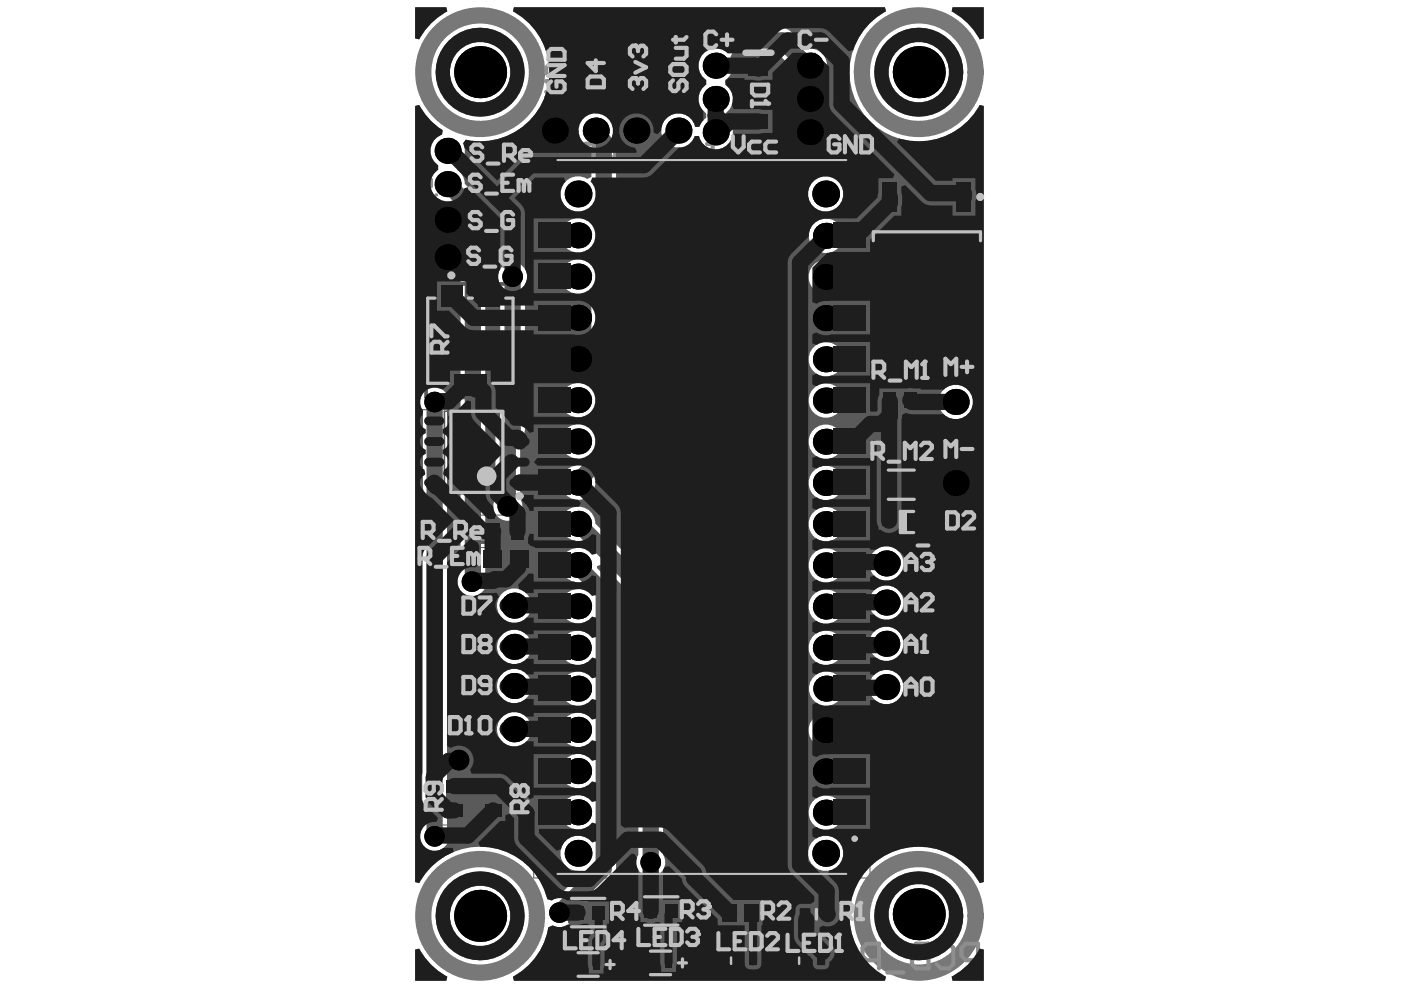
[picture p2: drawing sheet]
<svg xmlns="http://www.w3.org/2000/svg" width="297mm" height="210mm" viewBox="0 0 297 210" stroke-linecap="round" stroke-linejoin="round" font-family="sans-serif">
<g fill="#5a5a5a">
<path d="M153.6 202.9h.2v1.1h.7v.2h-.9z"/>
<path d="M154.7 202.9h.9l-.7 .1v.4h.7v.2h-.7v.4h.8v.2h-1z"/>
<path d="M157.2 203a.45 .45 0 0 1 .8-.1 .45 .45 0 0 1-.3 .8l-.3 .3h.7v.2h-.9v-.3l.4-.3a.27 .27 0 0 0 .3-.4 .27 .27 0 0 0-.5-.1l-.2 .1z"/>
<path d="M170.1 193.3l.4-.3v1.3l-.1-1-.3 .2z"/>
<path d="M168.1 202.9h.1v1.1h.7v.2h-.8z"/>
<path d="M169.1 202.9h1l-.8 .1v.4h.8v.2h-.8v.4h.9v.2h-1.1z"/>
<path d="M171.7 203.1l.6-.2v1.3h-.2v-1.1l-.3 .2z"/>
<path d="M156.1 203v1h.3a.53 .53 0 0 0 .5-.5 .53 .53 0 0 0-.5-.5zM155.9 202.9h.5a.66 .66 0 0 1 .6 .6 .66 .66 0 0 1-.6 .7h-.5z"/>
<path d="M168.9 193.2v.4h.4a.22 .22 0 0 0 .3-.2 .22 .22 0 0 0-.3-.2zM168.7 193h.6a.36 .36 0 0 1 .4 .3 .36 .36 0 0 1-.3 .4l.4 .6h-.2l-.5-.6h-.2v.6h-.2z"/>
<path d="M170.5 203v1h.4a.53 .53 0 0 0 .4-.5 .53 .53 0 0 0-.4-.5zM170.3 202.9h.6a.66 .66 0 0 1 .6 .6 .66 .66 0 0 1-.6 .7h-.6z"/>
</g>
<g fill="none" stroke="#5a5a5a" stroke-width=".69">
<path d="M90.3 60.2h18.8v24.1h-18.8zM90.7 63.2h18.1v18.1h-18.1zM100.8 115h12.9v7.1h-12.9zM104.6 117h5.3v3h-5.3zM186.9 100.7h8.4v4.1h-8.4zM188.2 101.1h5.7v3.3h-5.7zM120.8 191.5h7.8v4h-7.8zM121.9 192.1h5.6v2.8h-5.6zM136.3 191.2h7.8v3.9h-7.8zM137.4 191.8h5.6v2.7h-5.6zM121.9 202.9h5.5v3.2h-5.5zM122.6 203.2h4.2v2.6h-4.2z"/>
<path d="M137.3 202.5h5.5v3.3h-5.5zM137.9 202.9h4.3v2.5h-4.3z"/>
<circle cx="181.2" cy="177.8" r=".34"/>
</g>
<g fill="none" stroke="#5a5a5a" stroke-width=".21">
<path d="M157.4 12.6h6.9v15.1h-6.9zM113.2 33.1h71.3v153.1h-71.3zM184.8 38.3h23.4v35.8h-23.4zM89.6 86.9h23v17.8h-23zM186.4 82.3h8.9v5.2h-8.9zM101.5 109.2h11.3v6.9h-11.3zM186.8 108.1h10v5.2h-10zM92.8 163.6h6.9v11.3h-6.9zM101.1 163.6h6.9v11.3h-6.9zM151.2 189.9h11.4v7.2h-11.4zM169 191.8h8.2v4.1h-8.2zM171.5 193.8h3.2"/>
<path d="M173.1 192.2v3.3M155 202.1h6.2v3.1h-6.2zM157.1 203.7h1.9M158.1 202.7v1.9M169.4 202.1h6.2v3.1h-6.2zM171.6 203.7h1.9M172.5 202.7v1.9"/>
</g>
<g fill="none" stroke="#5a5a5a" stroke-width=".35">
<path d="M158.1 15.5h5.5v9.3h-5.5zM160.8 19.3v1.7M159.9 20.1h1.8M185.2 49.2h22.7v21.3h-22.7zM194.8 56.2h3.4M196.5 54.5v3.4M98 72.2h3.5M99.7 70.5v3.5M94.2 87.2h13.8v17.2h-13.8zM99.4 95.8h3.4M101.1 94.1v3.4M188 83.2h5.7v3.3h-5.7z"/>
<path d="M189.2 84.9h3.3M190.8 83.2v3.3M104.2 111.1h5.9v3.1h-5.9zM105.5 118.5h3.5M105.6 112.7h3.1M107.1 111.1v3.1M107.3 116.8v3.4M188.9 108.4h5.8v4.5h-5.8zM189.4 102.8h3.4M190.1 110.7h3.4M191.1 101v3.5M191.8 109v3.4"/>
<path d="M94.7 169.2h3.1M94.7 166.3h3.1v5.9h-3.1zM96.3 167.7v3.1M103 169.2h3.1M103 166.3h3.1v5.9h-3.1zM104.6 167.7v3.1M123 193.5h3.4M124.7 191.8v3.4M138.5 193.2h3.4M140.2 191.4v3.5M154.1 191.9h5.6v3.2h-5.6zM155.3 193.5h3.2"/>
<path d="M156.9 191.9v3.2M170.2 192.2h5.8v3.3h-5.8zM123 204.5h3.4M124.7 202.8v3.4M138.3 204.2h3.5M140 202.4v3.5M156.2 202.7h3.8v2h-3.8zM170.6 202.7h3.8v2h-3.8z"/>
<circle cx="104.9" cy="101.3" r="1.72"/>
</g>
<path d="M118.2 33.9h61.2v151.4h-61.2z" fill="none" stroke="#5a5a5a" stroke-width=".44"/>
<g fill="#5a5a5a">
<path d="M96.9 71.6h.4l-.1 .6-.7 1.4h1.1v.2h-1.4v-.2l.7-1.2z"/>
<path d="M109.1 118.4h1.8v.2h-1.8z"/>
<path d="M111.1 115.8h1.7v.2h-1.3v.6h1.2v.3h-1.2v.8h1.3v.2h-1.7z"/>
<path d="M113.1 116.4h.3v.1a.57 .57 0 0 1 1 0 .51 .51 0 0 1 .5-.2 .51 .51 0 0 1 .4 .5v1.1h-.2v-1.1a.36 .36 0 0 0-.5-.2 .36 .36 0 0 0-.2 .4v.9h-.3v-1.1a.32 .32 0 0 0-.4-.2 .32 .32 0 0 0-.2 .4l-.1 .9h-.3z"/>
<path d="M187.3 102.8h1.8v.2h-1.8z"/>
<path d="M185 103.4h.3v1.9l.6-1.9h.3l.7 1.9v-1.9h.2v2.2h-.4l-.6-1.9-.7 1.9h-.4z"/>
<path d="M183.2 103.4h1.5l-.1 .4-.6 .5a.73 .73 0 0 0-.4 1.1h.2a.37 .37 0 0 0 .4-.1 .37 .37 0 0 0 .1-.4l.3 .1a.69 .69 0 0 1-1.1 .5 .69 .69 0 0 1 .1-1.2l.7-.6h-1.1z"/>
<path d="M136.7 193.5a.76 .76 0 0 1 .8-.3 .76 .76 0 0 1 .6 .6l-.3 .1a.48 .48 0 0 0-.6-.5 .48 .48 0 0 0-.3 .6 .48 .48 0 0 0 .6 .3l-.1 .2a.39 .39 0 0 0-.5 .3 .39 .39 0 0 0 .4 .4 .39 .39 0 0 0 .4-.4h.3a.63 .63 0 0 1-.8 .7 .63 .63 0 0 1-.4-1l.2-.1h-.2l-.2-.4z"/>
<path d="M138.6 203.6h1.4v2.2h-.3v-2h-1.1z"/>
<path d="M136.7 203.6h1.5v2.2h-1.5v-.3h1.3v-.6h-1.2v-.3h1.2v-.8h-1.3z"/>
<path d="M132.7 203.9a.75 .75 0 0 1 .8-.3 .75 .75 0 0 1 .6 .6h-.2a.45 .45 0 0 0-.6-.4 .45 .45 0 0 0-.3 .5 .45 .45 0 0 0 .6 .3l-.1 .3a.37 .37 0 0 0-.4 .3 .37 .37 0 0 0 .4 .4 .37 .37 0 0 0 .3-.5l.2 .1a.61 .61 0 0 1-.8 .6 .61 .61 0 0 1-.2-1l-.1-.1a.57 .57 0 0 1-.2-.8z"/>
<path d="M123.3 203.9h1.4v2.2h-.4v-1.9h-1z"/>
<path d="M121.3 203.9h1.6v2.2h-1.5v-.3h1.3v-.7h-1.3v-.2h1.3v-.7h-1.4z"/>
<path d="M98.3 73a.37 .37 0 0 0 0 .4 .37 .37 0 0 0 .4 .2h.7v-.7h-1zM97.7 71.6h.4l.7 1h.6v-1h.3v2.2h-1a.62 .62 0 0 1-.8-.5 .62 .62 0 0 1 .6-.7z"/>
<path d="M107.5 115.9v.8h.6a.41 .41 0 0 0 .6-.3 .41 .41 0 0 0-.5-.5zM107.2 115.8h1a.58 .58 0 0 1 .7 .5 .58 .58 0 0 1-.6 .6l.5 .3 .4 .7h-.4l-.7-.9h-.6v.9h-.3z"/>
<path d="M189.6 104.8v.4l.2 .2h.9v-.7h-.9zM189.1 103.4h.4l.4 .8 .3 .2h.5v-1h.4v2.2h-1.1a.62 .62 0 0 1-.8-.5 .62 .62 0 0 1 .7-.7l-.3-.2z"/>
<path d="M138.8 194.6a.37 .37 0 0 0 .1 .6h1v-.7zM138.2 193.3h.4l.3 .6 .5 .3h.5v-.9h.3v2.1h-1.1a.61 .61 0 0 1-.7-.5 .61 .61 0 0 1 .6-.7z"/>
<path d="M123.3 194.8v.2a.26 .26 0 0 0-.1 .3 .26 .26 0 0 0 .3 .1l.8 .1v-.8zM122.8 193.5h.3l.6 1h.6v-1h.4v2.2h-1.1a.58 .58 0 0 1-.7-.5 .58 .58 0 0 1 .6-.6l-.4-.4z"/>
<path d="M121.7 194.3v1l.7-1zM121.4 193.5h.3v.5h1v.3l-1.1 1.4h-.2v-1.4h-.3v-.3h.3z"/>
<path d="M134.8 204.1v.1a.83 .83 0 0 0 .5 1.3h.7v-1.7h-.8zM134.7 203.8l.5-.2h1v2.2h-.9a1.03 1.03 0 0 1-.7-1.7z"/>
<path d="M119.4 204.4v.1a.89 .89 0 0 0 .6 1.3h.6v-1.6h-.9zM119.3 204.2l.4-.3h1.2v2.2h-.9a1.19 1.19 0 0 1-.8-1.7z"/>
<path d="M117.9 204.7v1l.7-1zM117.6 203.9h.3v.5h.9v.3l-.9 1.4h-.3v-1.4h-.3v-.3h.3z"/>
</g>
<g fill="none" stroke="#787878" stroke-width="3.4">
<circle cx="101.8" cy="15.3" r="12"/>
<circle cx="194.8" cy="15.3" r="12"/>
<circle cx="101.8" cy="194.2" r="12"/>
<circle cx="194.8" cy="194.2" r="12"/>
</g>
<g fill="none" stroke="#8c8c8c" stroke-width=".88">
<path d="M102 32.9h-2.3v-.6l.5-.6h1.2l.6 .6v1.2l-.6 .5h-1.2M104.3 32.9l-1.2 1.1M105.4 32.9h-1.7l-.6-.6v-1.1l.6-.6h1.7v3.4M155.7 21.3h2.3l1.1 1.2-1.1 1.1h-2.3M156.8 24.8v.6h2.3M159.1 24.8v1.1M176.4 21.3l.6-.6h2.3l.5 .6v1.7h-3.4zM179.3 27.6l.5 .6v1.1l-.5 .6h-2.3l-.6-.6v-1.1l.6-.6h1.1v1.2M179.8 24.2h-3.4l3.4 2.3h-3.4M198 76.8h-3.5l1.2 1.2-1.2 1.1h3.5M195.1 81.4h2.3M196.2 80.2v2.3"/>
<path d="M196.2 97.4v2.3M198 94h-3.5l1.2 1.2-1.2 1.1h3.5"/>
</g>
<circle cx="155.7" cy="25.4" r=".44" fill="#8c8c8c"/>
<path d="M133.9 13.1l-.5 .6v1.1l.5 .6h.6M142.4 16.1l.6-.6h1.2l.5 .6v1.1l-.5 .6h-1.2l-.6-.6zM142.4 18.9h1.8l.5 .6v1.7h-2.3M144.2 12.1l.5 .5v1.2l-.5 .5h-.6l-.6-.5v-1.2l-.6-.5h-.5l-.6 .5v1.2l.6 .5M141.9 22.9h2.3l.5 .6M142.4 22.4v1.1M159.1 27.6h-2.3v1.8l.6 .5h1.7" fill="none" stroke="#8c8c8c" stroke-width=".88"/>
<circle cx="134.5" cy="15.4" r=".44" fill="#8c8c8c"/>
<path d="M133.9 20l-.5 .5v1.2l.5 .6h.6M134.5 16.5l2.3 1.2-2.3 1.1M135.1 14.8l-.6 .6M135.1 14.2v.6M136.2 13.1l.6 .6v1.1l-.6 .6h-.5l-.6-.6" fill="none" stroke="#8c8c8c" stroke-width=".88"/>
<circle cx="134.5" cy="22.3" r=".44" fill="#8c8c8c"/>
<g fill="none" stroke="#8c8c8c" stroke-width=".88">
<path d="M117.5 14.9v1.2h1.2l.5-.6v-1.2l-.5-.5h-2.3l-.6 .5v1.2l.6 .6M119.2 17.2h-3.4l3.4 2.3h-3.4M124.1 17.6h3.4v1.7l-.6 .5h-2.3l-.5-.5zM136.2 20l.6 .5v1.2l-.6 .6h-.5l-.6-.6M100.8 38.9l-.6-.6-.5 .6v1.7M100.8 38.9l.6-.6h.6v2.3M100.8 38.9v1.7M103.1 37.1h2.3v3.5h-2.3M104.3 38.9h1.1M115.8 20.6h3.4v1.8l-.5 .5h-2.3l-.6-.5zM127.5 22.7h-3.4l1.7-1.7v2.3M135.1 21.7l-.6 .6"/>
<path d="M135.1 21.1v.6M137.9 33.9h1.1M139 31.6h-.5v2.3M140.8 31.6h1.1M141.3 31.1v2.3l-.5 .5M143.1 31.6h1.7l.6 .6-.6 .6h-1.2l-.5 .6 .5 .5h1.8M148.8 32.8h-2.3v-.6l.6-.6h1.1l.6 .6v1.2l-.6 .5h-1.1M149.9 30.5h2.3M151.1 30.5v3.4M99.5 53.5l.5-.5h1.8v3.4h-1.8l-.5-.6zM99.7 46l.5-.6h1.8v3.4h-1.8l-.5-.5zM102.9 53v3.4l2.3-3.4v3.4"/>
<path d="M103.1 45.4v3.4l2.3-3.4v3.4M106.3 53.5l.6-.5h1.2l.5 .5v2.3l-.5 .6h-1.2l-.6-.6v-1.1h1.2M106.5 46l.6-.6h1.2l.5 .6v2.3l-.5 .5h-1.2l-.6-.5v-1.2h1.2"/>
</g>
<circle cx="138.5" cy="30.5" r=".44" fill="#8c8c8c"/>
<path d="M117.8 33.9h1.2M119 31.6h-.6v2.3M120.1 32.2l.6-.6h1.1l.6 .6v1.2l-.6 .5h-1.1l-.6-.5zM125.8 32.8h-1.7l-.6-.6v-1.1l.6-.6h1.7v3.4M130.4 33.9h1.8l.5-.5v-1.2l-.5-.6h-1.8v2.9l.6 .6h.6M133.9 33.9v-1.7l.6-.6h1.7v2.3" fill="none" stroke="#8c8c8c" stroke-width=".88"/>
<circle cx="118.4" cy="30.5" r=".44" fill="#8c8c8c"/>
<path d="M107.5 31.6h1.7l.6 .6-.6 .6h-1.1l-.6 .6 .6 .5h1.7M111.5 31.6h1.1M112.1 31.1v2.3l-.6 .5M113.8 33.9v-1.7l.6-.6h1.7v2.3" fill="none" stroke="#8c8c8c" stroke-width=".88"/>
<path d="M88.7 44.6h2.8v-1.4l-.5-.5h-.9l-.5 .5v1.4M89.6 59.7v.9l.5 .5h.9l.5-.5v-.9l-.5-.5h-.5v1.9M89.6 40.9v.9M89.6 51.4l.5-.4h.9l.5 .4v.9l-.5 .5h-.9l-.5-.5zM89.6 41.3h1.9v.5M89.6 56.5h1.4l.5 .4v1.4h-1.9M89.6 50.1h1.9M91.5 53.7v1.4l-.5 .5-.5-.5v-.9l-.4-.5-.5 .5v1.4M91.5 48.7v.4l-1 1M91.9 62l.5 .4v1l-.5 .4h-.4l-.5-.4v-1l-.5-.4h-.4l-.5 .4v1l.5 .4" fill="none" stroke="#8c8c8c" stroke-width=".69"/>
<circle cx="92.4" cy="41.3" r=".34" fill="#8c8c8c"/>
<path d="M89.6 37.7h1.4l.5 .4v1.4h-1.9M91.5 34.9v1.4l-.5 .5-.5-.5v-.9l-.4-.5-.5 .5v1.4" fill="none" stroke="#8c8c8c" stroke-width=".69"/>
<g fill="none" stroke="#8c8c8c" stroke-width=".88">
<path d="M161.2 32v2.8l.6 .6h.6M163.5 32v1.7l-.6 .6h-1.7M165.2 34.3h1.2M166.4 30.8h-.6v3.5M169.8 34.3h-1.7l-.6-.6v-1.1l.6-.6h1.7v3.4M173.3 34.3h-1.8l-.5-.6v-1.1l.5-.6h1.8v3.4M174.4 32v2.3h1.7l.6-.6v-1.7M177.9 31.4l.5-.6h1.2l.6 .6v.6l-.6 .6h-1.2l-.5 .5v.6l.5 .6h1.2l.6-.6M185.3 32h.6l1.1 1.1M187 32v2.3M190.5 33.1h-2.3v-.5l.6-.6h1.1l.6 .6v1.1l-.6 .6h-1.1M191.6 32v1.7l.6 .6 .6-.6 .6 .6 .5-.6v-1.7"/>
<path d="M195.1 32.6l.5-.6h1.2l.6 .6v1.1l-.6 .6h-1.2l-.5-.6zM200.8 33.1h-1.7l-.6-.5v-1.2l.6-.6h1.7v3.5M196.9 200.1v5.2h-2.7l-.8-.9v-.8l.8-.9h2.7M198.6 201l.9-.9h1.7l.9 .9v3.4l-.9 .9h-1.7l-.9-.9M207.4 203.6h-2.7l-.8-.9v-1.7l.8-.9h2.7v5.2"/>
</g>
<circle cx="196.9" cy="202.7" r=".44" fill="#8c8c8c"/>
<path d="M168.9 201.8v4.4l.8 .9h.9M172.4 202.7l.8-.9h1.8l.9 .9v1.7l-.9 .9h-1.8l-.8-.9zM178.5 201.8h.9l1.7 1.8M181.1 201.8v3.5M186.4 203.6h-2.7l-.8-.9v-1.7l.8-.9h2.7v5.2M188.1 206.2h3.5M196.9 200.1h-2.7l-.8 .9v.8l.8 .9h2.7" fill="none" stroke="#8c8c8c" stroke-width=".88"/>
<circle cx="168.9" cy="200.1" r=".44" fill="#8c8c8c"/>
<path d="M124.3 201l-.9-.9h-1.8l-.8 .9v.8l3.5 3.5h-3.5M126 201.8l1.8 3.5 1.7-3.5M131.3 206.2h3.5M136.5 200.1h3.5v5.2h-3.5M138.3 202.7h1.7M141.8 200.1h3.5v5.2h-3.5M143.5 202.7h1.8M147 206.2h3.5M153.1 201.8h1.8M154 201v3.4l-.9 .9M156.6 201.8h2.7l.8 .9v1.7l-.8 .9h-2.7M165.4 203.6h-3.5v-.9l.9-.9h1.7l.9 .9v1.7l-.9 .9h-1.7" fill="none" stroke="#8c8c8c" stroke-width=".88"/>
<g fill="#5a5a5a">
<path d="M202 1.5h6.6v6.6l-.9 .3a14.2 14.2 0 0 0-5.9-6z"/>
<path d="M201.8 207.1a14.2 14.2 0 0 0 5.9-6l.9 .2v6.6h-6.6z"/>
<path d="M88 1.5h6.6l.2 .9a14.2 14.2 0 0 0-5.9 6l-.9-.3z"/>
<path d="M88 201.3l.9-.2a14.2 14.2 0 0 0 5.9 6l-.2 .8h-6.6z"/>
<path d="M185.4 15.3a9.4 9.4 0 0 1 18.8 0 9.4 9.4 0 0 1-18.8 0zM188.4 15.3a6.4 6.4 0 0 0 12.8 0 6.4 6.4 0 0 0-12.8 0z"/>
<path d="M92.4 194.2a9.4 9.4 0 0 1 18.8 0 9.4 9.4 0 0 1-18.8 0zM95.4 194.2a6.4 6.4 0 0 0 12.8 0 6.4 6.4 0 0 0-12.8 0z"/>
<path d="M185.4 194.2a9.4 9.4 0 0 1 18.8 0 9.4 9.4 0 0 1-18.8 0zM188.4 193.8a6.4 6.4 0 0 0 12.8 0 6.4 6.4 0 0 0-12.8 0z"/>
<path d="M92.4 15.3a9.4 9.4 0 0 1 18.8 0 9.4 9.4 0 0 1-18.8 0zM95.4 15.3a6.4 6.4 0 0 0 12.8 0 6.4 6.4 0 0 0-12.8 0z"/>
<path d="M88 22.5l.9-.2 .2 .3a14.1 14.1 0 0 0 4.8 5l-.2 1h-.2a3.6 3.6 0 0 0-.6 6.4v1l-.2 .1a3.6 3.6 0 0 0 .7 6.3v.9a3.6 3.6 0 0 0-2.1 3.6 3.6 3.6 0 0 0 2.7 3.2v.9l-.5 .1a3.6 3.6 0 0 0-1.9 5 3.6 3.6 0 0 0 5.2 1.5l.8 .5v32.4a2.72 2.72 0 0 0-.9 2.1v5.9l.3 .6 .6 .8v21.5a3.1 3.1 0 0 0 2.1 5 3.1 3.1 0 0 0 3.2-4.3v-23.3l-.4-1.3-.6-.8v-3.1a2.73 2.73 0 0 0 1-2v-47.2l-.4-1.3-4-4.1v-.4a3.5 3.5 0 0 0-1.6-2.6v-1l.2-.1a3.6 3.6 0 0 0 1.1-4.5l.5-.8 1.2 .2a14.7 14.7 0 0 0 15.9-10 14.7 14.7 0 0 0-7-17.4l.2-.9h78.6l.2 .9-.3 .2a14.7 14.7 0 0 0-2.9 23.2 14.7 14.7 0 0 0 23.1-3.5l.9 .2v164.5l-.9 .2-.2-.4a14.7 14.7 0 0 0-23.2-2.9 14.7 14.7 0 0 0 3.5 23.2l-.2 .8h-78.6l-.2-.8 .3-.2a14.5 14.5 0 0 0 7.1-10.3l1-.4a3 3 0 0 0 4.4-2l8.3-8.2 .4-.6 .3-1.3v-58.5l-.3-1.3-.4-.6-3.4-3.3 .1-.4 .9-.3 7.8 7.8v53.7l-.2 .5a3.1 3.1 0 0 0 3.1 4.2 3.1 3.1 0 0 0 2.4-4.7l-.1-55.4-.7-1.2-13.6-13.6v-.4a3.7 3.7 0 0 0-3.9-3.2 3.7 3.7 0 0 0-3.4 3.7 3.7 3.7 0 0 0 3.6 3.6l.7 .6-.4 .9a3.6 3.6 0 0 0-3.9 3.3 3.6 3.6 0 0 0 3.3 3.9l.6 .6-.4 .9a3.6 3.6 0 0 0-3.3 4.7 3.6 3.6 0 0 0 5.4 2l.9 .4v2l-.9 .3-.6-.3a3.7 3.7 0 0 0-5 3.7 3.7 3.7 0 0 0 5.6 2.7l.9 .3v1.8l-.9 .4-.5-.3a3.6 3.6 0 0 0-5.1 3.7 3.6 3.6 0 0 0 5.6 2.8l.9 .4v1.8l-.9 .4-.5-.3a3.6 3.6 0 0 0-5.1 3.6 3.6 3.6 0 0 0 5.6 2.8l.9 .4v1.8l-.9 .4-.5-.3a3.6 3.6 0 0 0-5.1 3.7 3.6 3.6 0 0 0 5.6 2.8l.9 .4v1.8l-.9 .4-.5-.4a3.6 3.6 0 0 0-5.1 3.7 3.6 3.6 0 0 0 5.6 2.8l.9 .4v1.6l-.9 .5-.5-.3a3.7 3.7 0 0 0-5.1 2.7 3.7 3.7 0 0 0 3.7 4.4l.3 .9-5 5-.9 .4-1-.3v-.2a14.7 14.7 0 0 0-12.5-10.8 14.7 14.7 0 0 0-14.6 7.6l-.9-.2zM114.7 25.5a3.6 3.6 0 0 0 1.7 5.6 3.6 3.6 0 0 0 4.9-3.3l.6-.5 .8 .3a3.5 3.5 0 0 0 2.7 3.6v6.3l-.9 .5a3.7 3.7 0 0 0-5.7 3.1 3.7 3.7 0 0 0 5.7 3.2l.9 .4v1.7l-.9 .4a3.6 3.6 0 0 0-5.6 3.1 3.6 3.6 0 0 0 5.6 3.1l.9 .4v1.8l-.9 .4a3.6 3.6 0 0 0-5.6 3 3.6 3.6 0 0 0 5.6 3.1l.9 .4v10.5l-.9 .4a3.6 3.6 0 0 0-5.6 3.1 3.6 3.6 0 0 0 5.6 3.1l.9 .4v1.8l-.9 .4a3.6 3.6 0 0 0-5.6 3.1 3.6 3.6 0 0 0 5.6 3l.9 .4v1.8l-.9 .4a3.6 3.6 0 0 0-5.4 2 3.6 3.6 0 0 0 3.3 4.7l.4 .9-.6 .6a3.7 3.7 0 0 0-3.3 4 3.7 3.7 0 0 0 4 3.3 3.7 3.7 0 0 0 3.3-3.9l3.7-3.7 .4-.5 .3-1.3v-66.7a2.71 2.71 0 0 0-.7-1.7 3.6 3.6 0 0 0-3.7-4.1l-.3-.9 12-12h10.3l.4 .9a3.6 3.6 0 0 0 1.1 4.9v1a3.6 3.6 0 0 0 0 6v1a3.3 3.3 0 0 0-1.4 1.9h-.9a3.6 3.6 0 0 0-5.5-2.3 3.6 3.6 0 0 0-.3 6 3.6 3.6 0 0 0 5.7-1.8h.9a3.6 3.6 0 0 0 5.6 2.2 3.6 3.6 0 0 0 0-6v-1a3.6 3.6 0 0 0 0-6v-1a3.6 3.6 0 0 0 1.1-4.9l.4-.9h9.5l3.3 3.3a3.4 3.4 0 0 0 1.6 2.5v1a3.6 3.6 0 0 0 0 6v1a3.6 3.6 0 0 0-.7 5.4 3.6 3.6 0 0 0 5.5 0 3.6 3.6 0 0 0-.8-5.4v-1a3.6 3.6 0 0 0 0-6v-1a3.6 3.6 0 0 0 1.5-4.3 3.6 3.6 0 0 0-3.9-2.4l-3.6-3.6-.5-.4-1.3-.3-29.8 .1-1.2 .6-17.3 17.4a3.5 3.5 0 0 0-2.9 1.4zM171.3 41.1a3.8 3.8 0 0 0 7.5 0 3.8 3.8 0 0 0-7.5 0zM171.5 50a3.7 3.7 0 0 0 7.3 0 3.7 3.7 0 0 0-7.3 0zM171.4 58.7a3.7 3.7 0 0 0 7.4 0 3.7 3.7 0 0 0-7.4 0zM171.4 76.2a3.7 3.7 0 0 0 7.4 0 3.7 3.7 0 0 0-7.4 0zM171.4 84.9a3.7 3.7 0 0 0 7.4 0 3.7 3.7 0 0 0-7.4 0zM199 85.2a3.7 3.7 0 0 0 7.3 0 3.7 3.7 0 0 0-7.3 0zM171.4 93.7a3.7 3.7 0 0 0 7.4 0 3.7 3.7 0 0 0-7.4 0zM171.4 102.4a3.7 3.7 0 0 0 7.4 0 3.7 3.7 0 0 0-7.4 0zM199 102.4a3.7 3.7 0 0 0 7.3 0 3.7 3.7 0 0 0-7.3 0zM106.2 56.8a3 3 0 0 0-.1 3.4v29.7a2.75 2.75 0 0 0-1.1 2.1v13.8a3.1 3.1 0 0 0 2.7 4.6 3.1 3.1 0 0 0 2.6-4.6v-12.7a2.75 2.75 0 0 0 1-2.1v-30.8a3.1 3.1 0 0 0-.9-4.1 3.1 3.1 0 0 0-4.2 .7zM171.4 111.1a3.7 3.7 0 0 0 7.4 0 3.7 3.7 0 0 0-7.4 0zM184.3 119.5a3.7 3.7 0 0 0 7.3 0 3.7 3.7 0 0 0-7.3 0zM171.4 119.9a3.7 3.7 0 0 0 7.4 0 3.7 3.7 0 0 0-7.4 0zM184.3 127.8a3.7 3.7 0 0 0 7.3 0 3.7 3.7 0 0 0-7.3 0zM105.4 128.4a3.7 3.7 0 0 0 7.3 0 3.7 3.7 0 0 0-7.3 0zM171.4 128.6a3.7 3.7 0 0 0 7.4 0 3.7 3.7 0 0 0-7.4 0zM184.3 136.5a3.7 3.7 0 0 0 7.3 0 3.7 3.7 0 0 0-7.3 0zM105.4 137.2a3.7 3.7 0 0 0 7.3 0 3.7 3.7 0 0 0-7.3 0zM171.4 137.3a3.7 3.7 0 0 0 7.4 0 3.7 3.7 0 0 0-7.4 0zM105.4 145.5a3.7 3.7 0 0 0 7.3 0 3.7 3.7 0 0 0-7.3 0zM184.3 145.7a3.7 3.7 0 0 0 7.3 0 3.7 3.7 0 0 0-7.3 0zM171.5 146a3.7 3.7 0 0 0 7.3 0 3.7 3.7 0 0 0-7.3 0zM105.4 154.6a3.7 3.7 0 0 0 7.3 0 3.7 3.7 0 0 0-7.3 0zM171.4 154.8a3.7 3.7 0 0 0 7.4 0 3.7 3.7 0 0 0-7.4 0zM171.4 172.3a3.7 3.7 0 0 0 7.4 0 3.7 3.7 0 0 0-7.4 0zM90.3 82.8a3 3 0 0 0-.8 4v88.9a3.1 3.1 0 0 0 2.7 4.7 3.1 3.1 0 0 0 2.6-4.7v-88.9a3.1 3.1 0 0 0-.6-3.9 3.1 3.1 0 0 0-3.9-.1zM171.3 180.9a3.8 3.8 0 0 0 7.5 0 3.8 3.8 0 0 0-7.5 0z"/>
</g>
<path d="M171.7 13.9h-.5l-5.3-5.3h-29.1l-19.2 19.1M94.9 39l5.4 5.4v47.2l-1 1v5.2l1 1v24.1l-.2 .4M94.9 39h.1M126.3 27.7v.5l1.7 1.7v66.7l-5.4 5.4v.3M94.9 54.5l.2 .2M108.7 58.6v32.4l-1 1v15.3M92.2 85.2v92.1M122.6 119.8v.4l5.4 5.4v58.5l-9.4 9.4M122.6 111.1l15.4 15.3v56.4" fill="none" stroke="#5a5a5a" stroke-width="3.4"/>
<g fill="#000">
<circle cx="101.8" cy="15.3" r="5.5"/>
<circle cx="151.7" cy="13.9" r="2.76"/>
<circle cx="171.7" cy="13.9" r="2.76"/>
<circle cx="194.8" cy="15.3" r="5.5"/>
<circle cx="94.9" cy="39" r="2.76"/>
<circle cx="94.9" cy="32" r="2.76"/>
<circle cx="117.6" cy="27.7" r="2.76"/>
<circle cx="126.3" cy="27.7" r="2.76"/>
<circle cx="134.9" cy="27.7" r="2.76"/>
<circle cx="143.8" cy="27.7" r="2.76"/>
<circle cx="151.7" cy="21" r="2.76"/>
<circle cx="151.7" cy="28" r="2.76"/>
<circle cx="171.7" cy="28" r="2.76"/>
<circle cx="171.7" cy="21" r="2.76"/>
<circle cx="94.9" cy="54.5" r="2.76"/>
<circle cx="94.9" cy="46.6" r="2.76"/>
<circle cx="108.7" cy="58.6" r="2.19"/>
<circle cx="122.6" cy="41.1" r="2.85"/>
<circle cx="122.6" cy="58.6" r="2.76"/>
<circle cx="122.6" cy="49.9" r="2.76"/>
<circle cx="175.1" cy="41.1" r="2.85"/>
<circle cx="175.1" cy="58.7" r="2.76"/>
<circle cx="175.1" cy="50" r="2.76"/>
<circle cx="122.6" cy="67.4" r="2.76"/>
<circle cx="122.6" cy="76.1" r="2.76"/>
<circle cx="175.1" cy="67.4" r="2.76"/>
<circle cx="175.1" cy="76.2" r="2.76"/>
<circle cx="92.2" cy="85.2" r="2.19"/>
<circle cx="122.6" cy="93.6" r="2.76"/>
<circle cx="122.6" cy="84.9" r="2.76"/>
<circle cx="175.1" cy="93.7" r="2.76"/>
<circle cx="175.1" cy="84.9" r="2.76"/>
<circle cx="202.6" cy="85.2" r="2.76"/>
<circle cx="107.7" cy="107.3" r="2.19"/>
<circle cx="122.6" cy="119.8" r="2.76"/>
<circle cx="122.6" cy="111.1" r="2.76"/>
<circle cx="122.6" cy="102.3" r="2.76"/>
<circle cx="175.1" cy="111.1" r="2.76"/>
<circle cx="175.1" cy="102.4" r="2.76"/>
<circle cx="175.1" cy="119.9" r="2.76"/>
<circle cx="187.9" cy="119.5" r="2.76"/>
<circle cx="202.6" cy="102.4" r="2.76"/>
<circle cx="100.1" cy="123.3" r="2.19"/>
<circle cx="109" cy="137.1" r="2.76"/>
<circle cx="109" cy="128.4" r="2.76"/>
<circle cx="122.5" cy="137.3" r="2.76"/>
<circle cx="122.6" cy="128.5" r="2.76"/>
<circle cx="175.1" cy="128.6" r="2.76"/>
<circle cx="175.1" cy="137.3" r="2.76"/>
<circle cx="187.9" cy="136.5" r="2.76"/>
<circle cx="187.9" cy="127.8" r="2.76"/>
<circle cx="109" cy="154.6" r="2.76"/>
<circle cx="109" cy="145.4" r="2.76"/>
<circle cx="122.6" cy="154.8" r="2.76"/>
<circle cx="122.6" cy="146" r="2.76"/>
<circle cx="175.1" cy="154.8" r="2.76"/>
<circle cx="175.2" cy="146" r="2.76"/>
<circle cx="187.9" cy="145.7" r="2.76"/>
<circle cx="92.2" cy="177.3" r="2.19"/>
<circle cx="97.3" cy="161.2" r="2.19"/>
<circle cx="122.6" cy="163.5" r="2.76"/>
<circle cx="122.6" cy="172.2" r="2.76"/>
<circle cx="175.1" cy="163.6" r="2.76"/>
<circle cx="175.1" cy="172.3" r="2.76"/>
<circle cx="101.8" cy="194.2" r="5.5"/>
<circle cx="118.6" cy="193.5" r="2.19"/>
<circle cx="122.6" cy="180.9" r="2.85"/>
<circle cx="138" cy="182.8" r="2.19"/>
<circle cx="175.1" cy="180.9" r="2.85"/>
<circle cx="194.8" cy="193.8" r="5.5"/>
</g>
<g fill="#1e1e1e">
<path d="M202 1.5h6.6v6.6l-.9 .3a14.2 14.2 0 0 0-5.9-6z"/>
<path d="M110.7 105l2.4-.1v.9h8.6l.8 .2 .7 .6-.4 .8-9.7 .1v.8l-.8 .1a4 4 0 0 0-1.9-2.6v-.3z"/>
<path d="M112.3 113.2h.8v1.4h8.6a3.6 3.6 0 0 0 3.8-1.4l.9 .3v3.9l-.9 .2a3.7 3.7 0 0 0-3.7-1.4h-8.2l-1-.4-.6-.6a3.2 3.2 0 0 1 .3-2z"/>
<path d="M201.8 207.1a14.2 14.2 0 0 0 5.9-6l.9 .2v6.6h-6.6z"/>
<path d="M112.1 121.6h.9l.1 1.7h8.6a3.6 3.6 0 0 0 3.8-1.3l.9 .2v3.9l-.9 .3a3.7 3.7 0 0 0-3.7-1.5h-8.7v.8h-1.6l-1.4-.8-.3-.9z"/>
<path d="M114.3 175.7h7.4a3.6 3.6 0 0 0 3.8-1.3l.9 .2v3.8l-.8 .2a3.8 3.8 0 0 0-3.8-1.3 3.8 3.8 0 0 0-2.9 2.8l-.9 .3-3.7-3.8z"/>
<path d="M88 1.5h6.6l.2 .9a14.2 14.2 0 0 0-5.9 6l-.9-.3z"/>
<path d="M95.4 87.6l1.1-.3 .5-.4 2-2 .9 .2v2.4l.3 1.3 6.3 6.3 .1 1-2.9 2.8-.6 1.2-.1 4.7a3.4 3.4 0 0 0 1.6 2.7l.6 1.8-.4 .8-1.3-.1-8.9-9-.5-.3-.1-.5 .2-.6a1.81 1.81 0 0 0 .9-1.8 1.81 1.81 0 0 0-1.2-1.6v-.8a1.83 1.83 0 0 0 1.2-1.8 1.83 1.83 0 0 0-1.2-1.7v-.9a1.82 1.82 0 0 0 1.1-2.5z"/>
<path d="M94.8 119.2l5.2-5.2 1.3 1 .3 .8v3.9l-.9 .6a3.1 3.1 0 0 0-3.6 3.7 3.1 3.1 0 0 0 4.9 1.8l3.2-.1 .6 .7a2.95 2.95 0 0 0 .3 4.2 3.6 3.6 0 0 0 5.5 .4h1.5v1.1h8.6a3.6 3.6 0 0 0 3.8-1.4l.9 .2v4.2l-.9 .2a3.9 3.9 0 0 0-3.7-1.6h-8.7v.8h-1.6a3.8 3.8 0 0 0-5.7 .7 2.8 2.8 0 0 0 .3 4.2 3.6 3.6 0 0 0 5.5 .3h1.5v1.1h8.3a3.6 3.6 0 0 0 4.1-1.4l.9 .2v4l-.9 .2a3.7 3.7 0 0 0-3.7-1.4h-8.7v.6h-1.4a3.7 3.7 0 0 0-5.9 .6 2.77 2.77 0 0 0 .4 4.2 3.6 3.6 0 0 0 5.2 .4h1.7v1.3h8.6a3.6 3.6 0 0 0 3.8-1.3l.9 .2v3.9l-.9 .3a3.7 3.7 0 0 0-3.7-1.4h-8.7v.7h-1.6a3.8 3.8 0 0 0-5.7 .8 2.8 2.8 0 0 0 .3 4.1 3.6 3.6 0 0 0 5.5 .4h1.5v1.1h8.6a3.6 3.6 0 0 0 3.8-1.4l.9 .3v3.9l-.9 .2a3.7 3.7 0 0 0-3.7-1.4h-8.7v7.1h8.6a3.6 3.6 0 0 0 3.8-1.3l.9 .2v3.9l-.9 .3a3.7 3.7 0 0 0-3.7-1.5h-8.7v.5l-.8 .3-5.1-5-1.3-.4h-5.9l-.4-.8a3.1 3.1 0 0 0 .1-4.1 3.1 3.1 0 0 0-4-.5l-.9-.4z"/>
<path d="M88 201.3l.9-.2a14.2 14.2 0 0 0 5.9 6l-.2 .8h-6.6z"/>
<path d="M185.4 15.3a9.4 9.4 0 0 1 18.8 0 9.4 9.4 0 0 1-18.8 0zM188.4 15.3a6.4 6.4 0 0 0 12.8 0 6.4 6.4 0 0 0-12.8 0z"/>
<path d="M185.4 194.2a9.4 9.4 0 0 1 18.8 0 9.4 9.4 0 0 1-18.8 0zM188.4 193.8a6.4 6.4 0 0 0 12.8 0 6.4 6.4 0 0 0-12.8 0z"/>
<path d="M109 1.5h78.6l.2 .9a14.3 14.3 0 0 0-6.9 8.2l-1 .3-4.1-4.2-1.2-.6-7.7-.1a2.92 2.92 0 0 0-1.8 .7l-4.7 4.7-6.1-.1a3.6 3.6 0 0 0-5.4 .3 3.6 3.6 0 0 0 .8 5.4v1a3.6 3.6 0 0 0-.6 5.5v2l-.8 1.4h-.9a3.6 3.6 0 0 0-3.9-2.8 3.6 3.6 0 0 0-3.3 3.5l-.8 .8-.8-.4a3.7 3.7 0 0 0-3.4-4 3.7 3.7 0 0 0-3.9 3.4 3.7 3.7 0 0 0 3.3 3.9l.4 .9-.2 .2h-22.4a2.93 2.93 0 0 0-1.9 .8l-5.1 5.1-6.9-6.9-.3-1 .5-.8a14.6 14.6 0 0 0 16.9-9.2 14.6 14.6 0 0 0-6.8-18zM122.7 27.7a3.7 3.7 0 0 0 7.3 0 3.7 3.7 0 0 0-7.3 0z"/>
<path d="M92.4 15.3a9.4 9.4 0 0 1 18.8 0 9.4 9.4 0 0 1-18.8 0zM95.4 15.3a6.4 6.4 0 0 0 12.8 0 6.4 6.4 0 0 0-12.8 0z"/>
<path d="M88 22.5l.9-.2 .2 .3a14.1 14.1 0 0 0 4.8 5l-.2 1h-.2a3.6 3.6 0 0 0-.6 6.4v1l-.2 .1a3.6 3.6 0 0 0 .2 6 3.6 3.6 0 0 0 5.5-2.2l1-.3 6.7 6.7v10.8a3.1 3.1 0 0 0 2.6 4.6 3.1 3.1 0 0 0 2.6-4.6l-.1-12.5-.7-1.2-1.4-1.4 4.3-4.4h6.2l.3 .9a3.7 3.7 0 0 0 0 5.3 3.7 3.7 0 0 0 5.3 0 3.7 3.7 0 0 0 0-5.3l.4-.9h11.6l1.1-.7 5.6-5.6a3.5 3.5 0 0 0 3.4-2.5h.9l.2 .6a3.6 3.6 0 0 0 3.7 2.3 3.6 3.6 0 0 0 3.2-3l.4-.3h5.1l.9-.2h2.1v-4.9h-2.1l-.9-.2h-5.2l-.4-.8 .2-.8a3.6 3.6 0 0 0-1.5-3.5l-.1-.8 .7-.7h3.3v.4h1.9l.9 .2 3.2-.2v-1.5l4.2-4.2h4.9l2.9 2.9v8l.4 1.3 13.4 13.6-.3 .8h-3.1v3l-.2 1.1-4.4 4.4-6 .1a3.6 3.6 0 0 0-4.1 3.7l-3.7 3.7-.5 .6-.3 1.3v127.6l.3 1.3 .5 .6 4.8 4.8v1.1l-.8 .6a3.4 3.4 0 0 0-2.8 .3l-.3 .4v1.3l-.4 1.3 .1 4.1 .7 1.1 3.2 3.3 .1 1.3 .6 .6a2.36 2.36 0 0 0 2.8-.6l.1-.8a2.58 2.58 0 0 0 .3-4l-2.4-2.5v-.8l.7-.5 .3 .2a2.6 2.6 0 0 0 2.7-.9 2.6 2.6 0 0 0 .4-2.7l-.1-4.5-.7-1.2-1.7-1.7 .4-.8a3.7 3.7 0 0 0 2.7-5.1 3.7 3.7 0 0 0-5.4-1.7l-.9-.5v-1.6l.9-.4 1.5 .6 1.6-.2h8.3v-7.1l-9.9 .1-1.5 .6-.9-.4v-1.9l.9-.4a3.4 3.4 0 0 0 3.1 .4h8.3v-7.1l-8.8 .1a3.4 3.4 0 0 0-2.6 .5l-.9-.3v-10.8l.9-.4a3.4 3.4 0 0 0 2.9 .5h8.5v-1.1h1.1l.1 .2a3.7 3.7 0 0 0 5-.6 3.7 3.7 0 0 0-.3-5 3.7 3.7 0 0 0-5.1 .1l-.8-.1v-.6h-8.7a3.4 3.4 0 0 0-2.7 .6l-.9-.4v-1.9l.9-.3a3.4 3.4 0 0 0 3.1 .4h8.3v-1.4h1.2l.8 .5a3.6 3.6 0 0 0 5-4.1 3.6 3.6 0 0 0-6.2-1.9l-.8-.2h-8.7h-1.2l-1.5 .6-.9-.4v-1.9l.9-.4a3.4 3.4 0 0 0 3.1 .5h8.3v-1.8h.8l.4 .4a3.7 3.7 0 0 0 5.5-1.2 2.66 2.66 0 0 0-.4-4 3.6 3.6 0 0 0-5.3-.4h-1v-.2l-8.8 .1a3.4 3.4 0 0 0-2.6 .6l-.9-.4v-1.9l.9-.4 1.5 .6 1.6-.2h8.3v-1l.8-.3a3.7 3.7 0 0 0 5.9-.8 2.8 2.8 0 0 0-.8-4.4 3.6 3.6 0 0 0-4.7-.2h-1.2v-.4l-8.8 .1a3.4 3.4 0 0 0-2.6 .5l-.9-.3v-2l.9-.3 1.5 .6 1.6-.2h8.3v-7.1h-9.9l-1.5 .6-.9-.4v-1.9l.9-.4a3.4 3.4 0 0 0 3.1 .4h8.3v-7.1l-8.8 .1a3.4 3.4 0 0 0-2.6 .6l-.9-.4v-1.9l.9-.4 1.5 .6 1.6-.2h8.3v-3.3l.6-.6 .8 .4v16.8l.4 1.3v.6h.5a2.61 2.61 0 0 0 2.8 .5 2.61 2.61 0 0 0 1.5-2.4v-21.4l.2-1 .9-.5 1.1 .3h6.8a3.6 3.6 0 0 0 5.1 0 3.6 3.6 0 0 0 0-5.1 3.6 3.6 0 0 0-5.1-.1h-4.9v-.2l-2.2-.1-6.6 .1v1.3l-.4 1.3v2.1l-.1 .2h-1.3l-.1-6h-9.9l-1.5 .6-.9-.4v-1.9l.9-.4a3.4 3.4 0 0 0 3.1 .4h8.3v-7.1l-8.8 .1a3.4 3.4 0 0 0-2.6 .5l-.9-.3v-2l.9-.3 1.5 .6 1.6-.2h8.3v-7.1h-9.9l-1.5 .6-.9-.4v-7.2l3.2-3.2 1-.2h8.1v-2.6l5.1-5.1h1.5v-1.8a5.2 5.2 0 0 0 0-3.1v-1.2l.8-.4 4.1 4 1.3 .4h4.7v2.1h4.8v-3l.2-.9-.2-1.6v-2.4h-4.8v.5h-3.6l-8.2-8.2 .4-.7 .4 .1a14.6 14.6 0 0 0 16.7-7.2l.9 .2v164.5l-.9 .2-.2-.4a14.7 14.7 0 0 0-23.2-2.9 14.7 14.7 0 0 0 3.5 23.2l-.2 .8h-78.6l-.2-.8 .3-.2a14.5 14.5 0 0 0 7.1-10.3l1-.4a2.9 2.9 0 0 0 3-.1h2.3l1-.2h1.1l.6 .6v1.8l-.4 .6-.2 .7v4.9l.2 .8v1.1h3.2v-1.1l.2-.8v-4.2l.4-.6 .1-.7v-3.1h.4v-4.8h-5.6l-1-.2h-2.3l-.4-.3a2.99 2.99 0 0 0-2.8 .3l-1-.3v-.2a14.7 14.7 0 0 0-14.2-10.9l-.4-.8 4.6-4.6h1.1v-1.2l.9-.4 1 1v4.2l.4 1.3 9.1 9.2 .5 .4 1.3 .4h4.5l1.3-.4 7.8-7.6h.6l.5 .9-.1 1.3 .4 1.2v8.8l.1 .6 .4 .8v.9h1.1l1.1 .3 1-.3h1v8.7l.2 .7v1.2h3.1v-1.2l.2-.7v-8.7h1.1v-4.7h-4v-6.4l.2-.5 1-.3 2.8 2.8 .3 1.1 .4 .5 6.9 6.9v1.3h5.7v8.2a1.4 1.4 0 0 0 1.8 1.2l.6-.1a1.32 1.32 0 0 0 1.1-1.7v-7.6h.3v-5.4h-6.2l-5.7-5.7-.4-1.1-.4-.6-7.7-7.6-1.4-.4-7.5 .1-.8-.6v-66.1l-.1-.7-.6-1.2-4.7-4.6a3.7 3.7 0 0 0-4.4-3.6h-7.8l-.8-.7 .7-.9h7.8a3.7 3.7 0 0 0 4.5-3.5 3.7 3.7 0 0 0-4.4-3.6h-8.7v1.5l-.8 .3a3.3 3.3 0 0 0-3.4-1.6l-3.8-3.8v-3.3a2.79 2.79 0 0 0-1.1-2.2v-2.3h-8.6v2.5l-1.3 1.3h-.8a3.1 3.1 0 0 0-3.6 1 3.1 3.1 0 0 0 0 3.7l-.2 .8a1.83 1.83 0 0 0 .8 3.1v.9h-.2a1.84 1.84 0 0 0-1.1 1.8 1.84 1.84 0 0 0 1.3 1.7v.8l-.2 .1a1.83 1.83 0 0 0-1.1 1.6 1.83 1.83 0 0 0 1 1.7l.1 1a1.89 1.89 0 0 0-.4 3.2l.9 1.2 1 .5 4.7 4.8-6 5.9-.4 .6-.4 1.3v45.8l-.2 1v3.9l.4 1.3 3.2 3.4-.4 .8a3.1 3.1 0 0 0-3.3 3.9 3.1 3.1 0 0 0 4.8 1.6h2l.2 .8a14.5 14.5 0 0 0-7.3 6.6l-.9-.2zM171.3 41.1a3.8 3.8 0 0 0 7.5 0 3.8 3.8 0 0 0-7.5 0zM113.1 46.3v7.1h8.6a3.7 3.7 0 0 0 4.5-3.5 3.7 3.7 0 0 0-4.4-3.6zM113.1 55v7.2h8.6a3.7 3.7 0 0 0 4.5-3.5 3.7 3.7 0 0 0-4.4-3.7zM92.7 59.7v6.2h2.5l3.3 3.4a2.93 2.93 0 0 0 1.9 .7h12.7v.9h8.6a3.7 3.7 0 0 0 4.5-3.5 3.7 3.7 0 0 0-4.4-3.6h-8.7v1h-11.6l-2.6-2.6v-2.5zM113.1 81.3v7.1h8.6a3.7 3.7 0 0 0 4.5-3.5 3.7 3.7 0 0 0-4.4-3.6z"/>
<path d="M92.4 194.2a9.4 9.4 0 0 1 18.8 0 9.4 9.4 0 0 1-18.8 0zM95.4 194.2a6.4 6.4 0 0 0 12.8 0 6.4 6.4 0 0 0-12.8 0z"/>
</g>
<g fill="none" stroke="#1e1e1e" stroke-width="3.4">
<path d="M151.7 13.9h8.3l.6 .6h.4l5.9-5.9h7l4.5 4.5v9l18.9 18.8h6.9l.2 .2v.7M94.9 32h.5l13.3 13.2v13.4M143.8 27.7l-7.3 7.3h-24.1l-7 7M151.7 21v7h.6l2.3-2.3h6.2M151.7 24.5l.9 .9M175.1 50v.2l-5.5 5.5v127.6l5.7 5.6v4.7l.2 .2M188.7 41.8v1.2l-6 5.9h-1.6l-.9 1M95.8 62.8l4.6 4.6 17.1-.1M99.7 81.7h-1.2l-3.4 3.4h-2.8l-.1 .1M100.8 82.6h1.2l.5 .5v4.4l5.3 5.3h1.9l.4 .5v.3M108.4 98l-2.8 2.8v4l4.1 4.1v3.8M188.5 88.3v22.1"/>
<path d="M188.7 85v3.2l-1.8 1.7h-2.3l-3.7 3.6h-.7M193 84.9l.3 .3h9.3M92.1 102.4v.3l.4 .4h.3l9.6 9.6h2.2l-.2 5.8M100 110.3l-7.8 7.8v46.6l-.2 .2v3.9l3 3h1.3M110.1 118.5l-.3 .1v1.7l-2.5 2.5h-2.4l-.3 .3h-4.3l-.2 .2M116.5 101.3v.3l-.8 .7-5.6 .1M116.7 111h.8M117 119.3l.5 .5M117.5 102.3h5M122.6 102.3l6.4 6.5v73.4M181.8 119.2h7.5M189.1 119.2l.2 .2"/>
<path d="M107.7 128.3h10.4M107.7 137.1h10.4M107.7 137.1h.1M107.7 128.3v.1M178.4 127.8l1.8 .7M181.5 127.7h7.8M187.9 136.5l-.3 .3h-7l-.4 .4M107.7 145.6h10.2M107.7 145.4l.1 .2M107.7 154.6h10.4M107.7 154.6h.1M187.9 145.7l-.1 .1h-7.5l-.1 .2"/>
<path d="M96.3 166.7h9.6l5.7 5.7v5.3l8.7 8.7h4.5l8.3-8.3h6.8l7.3 7.2v.9l7.4 7.3M97.3 161.2l-.2 .1h-2l-2.9 3M104.6 171.8l-5.4 5.3h-6.9l-.1 .2M118.6 193.5h3.9M138 182.8v10.4M138 182.8h.1M170.9 195v3.4l3.5 3.4"/>
</g>
<path d="M126.9 193.5v5.5l-.5 .6v4.9M142.4 193.2v.1l-.6 .7v10.2M159.3 193.5l.4 .3v10" fill="none" stroke="#1e1e1e" stroke-width="1.7"/>
<g fill="#000">
<circle cx="101.8" cy="15.3" r="5.5"/>
<circle cx="151.7" cy="13.9" r="2.76"/>
<circle cx="171.7" cy="13.9" r="2.76"/>
<circle cx="194.8" cy="15.3" r="5.5"/>
<circle cx="94.9" cy="39" r="2.76"/>
<circle cx="94.9" cy="32" r="2.76"/>
<circle cx="117.6" cy="27.7" r="2.76"/>
<circle cx="126.3" cy="27.7" r="2.76"/>
<circle cx="134.9" cy="27.7" r="2.76"/>
<circle cx="143.8" cy="27.7" r="2.76"/>
<circle cx="151.7" cy="21" r="2.76"/>
<circle cx="151.7" cy="28" r="2.76"/>
<circle cx="171.7" cy="28" r="2.76"/>
<circle cx="171.7" cy="21" r="2.76"/>
<circle cx="94.9" cy="54.5" r="2.76"/>
<circle cx="94.9" cy="46.6" r="2.76"/>
<circle cx="108.7" cy="58.6" r="2.19"/>
<circle cx="122.6" cy="41.1" r="2.85"/>
<circle cx="122.6" cy="58.6" r="2.76"/>
<circle cx="122.6" cy="49.9" r="2.76"/>
<circle cx="175.1" cy="41.1" r="2.85"/>
<circle cx="175.1" cy="58.7" r="2.76"/>
<circle cx="175.1" cy="50" r="2.76"/>
<circle cx="122.6" cy="67.4" r="2.76"/>
<circle cx="122.6" cy="76.1" r="2.76"/>
<circle cx="175.1" cy="67.4" r="2.76"/>
<circle cx="175.1" cy="76.2" r="2.76"/>
<circle cx="92.2" cy="85.2" r="2.19"/>
<circle cx="122.6" cy="93.6" r="2.76"/>
<circle cx="122.6" cy="84.9" r="2.76"/>
<circle cx="175.1" cy="93.7" r="2.76"/>
<circle cx="175.1" cy="84.9" r="2.76"/>
<circle cx="202.6" cy="85.2" r="2.76"/>
<circle cx="107.7" cy="107.3" r="2.19"/>
<circle cx="122.6" cy="119.8" r="2.76"/>
<circle cx="122.6" cy="111.1" r="2.76"/>
<circle cx="122.6" cy="102.3" r="2.76"/>
<circle cx="175.1" cy="111.1" r="2.76"/>
<circle cx="175.1" cy="102.4" r="2.76"/>
<circle cx="175.1" cy="119.9" r="2.76"/>
<circle cx="187.9" cy="119.5" r="2.76"/>
<circle cx="202.6" cy="102.4" r="2.76"/>
<circle cx="100.1" cy="123.3" r="2.19"/>
<circle cx="109" cy="137.1" r="2.76"/>
<circle cx="109" cy="128.4" r="2.76"/>
<circle cx="122.5" cy="137.3" r="2.76"/>
<circle cx="122.6" cy="128.5" r="2.76"/>
<circle cx="175.1" cy="128.6" r="2.76"/>
<circle cx="175.1" cy="137.3" r="2.76"/>
<circle cx="187.9" cy="136.5" r="2.76"/>
<circle cx="187.9" cy="127.8" r="2.76"/>
<circle cx="109" cy="154.6" r="2.76"/>
<circle cx="109" cy="145.4" r="2.76"/>
<circle cx="122.6" cy="154.8" r="2.76"/>
<circle cx="122.6" cy="146" r="2.76"/>
<circle cx="175.1" cy="154.8" r="2.76"/>
<circle cx="175.2" cy="146" r="2.76"/>
<circle cx="187.9" cy="145.7" r="2.76"/>
<circle cx="92.2" cy="177.3" r="2.19"/>
<circle cx="97.3" cy="161.2" r="2.19"/>
<circle cx="122.6" cy="163.5" r="2.76"/>
<circle cx="122.6" cy="172.2" r="2.76"/>
<circle cx="175.1" cy="163.6" r="2.76"/>
<circle cx="175.1" cy="172.3" r="2.76"/>
<circle cx="101.8" cy="194.2" r="5.5"/>
<circle cx="118.6" cy="193.5" r="2.19"/>
<circle cx="122.6" cy="180.9" r="2.85"/>
<circle cx="138" cy="182.8" r="2.19"/>
<circle cx="175.1" cy="180.9" r="2.85"/>
<circle cx="194.8" cy="193.8" r="5.5"/>
</g>
<g fill="#1e1e1e">
<path d="M158.7 24.2h4.2v3.1h-4.2z" fill-rule="evenodd"/>
<path d="M158.7 12.9h4.2v3.2h-4.2z" fill-rule="evenodd"/>
<path d="M202.8 38.7h3.1v6.2h-3.1z" fill-rule="evenodd"/>
<path d="M158.8 203l.2-.3h1.3l.2 .3v1.4l-.2 .2h-1.3l-.2-.2z" fill-rule="evenodd"/>
<path d="M155.7 203l.2-.3h1.3l.2 .3v1.4l-.2 .2h-1.3l-.2-.2z" fill-rule="evenodd"/>
<path d="M157.7 191.7h3.1v3.6h-3.1z" fill-rule="evenodd"/>
<path d="M101.5 60.5h4.4v4.5h-4.4z" fill-rule="evenodd"/>
</g>
<g fill="#1e1e1e">
<path d="M158.9 202.8l.1-.1v.3h-.2z"/>
<path d="M158.8 204.4h.2v.2z"/>
<path d="M160.3 204.4h.2l-.2 .2z"/>
<path d="M160.3 202.7l.2 .3h-.2z"/>
<path d="M155.7 202.8l.2-.1v.3h-.2z"/>
<path d="M155.7 204.4h.2v.2z"/>
<path d="M157.2 204.4h.2l-.2 .2z"/>
<path d="M157.2 202.7l.2 .3h-.2z"/>
</g>
<path d="M108.9 89.2h2.5" fill="none" stroke="#1e1e1e" stroke-width="1.9"/>
<g fill="#1e1e1e">
<path d="M187.1 52.4h18.8v21.4h-18.8z" fill-rule="evenodd"/>
<path d="M137.6 203.1h1.4v2.1h-1.4z" fill-rule="evenodd"/>
<path d="M122.3 203.5h1.4v2.1h-1.4z" fill-rule="evenodd"/>
<path d="M170.1 203l.2-.3h1.3l.2 .3v1.4l-.2 .2h-1.3l-.2-.2z" fill-rule="evenodd"/>
<path d="M192.4 101h2.6v3.5h-2.6z" fill-rule="evenodd"/>
<path d="M194.4 109.9h2v1.6h-2z" fill-rule="evenodd"/>
<path d="M176.7 152h6.9v5.4h-6.9z" fill-rule="evenodd"/>
<path d="M176.7 55.9h6.9v5.4h-6.9z" fill-rule="evenodd"/>
<path d="M114 73.4h6.9v5.4h-6.9z" fill-rule="evenodd"/>
<path d="M93.5 60.5h4.5v4.5h-4.5z" fill-rule="evenodd"/>
<path d="M96.3 79.5h6.9v4.4h-6.9z" fill-rule="evenodd"/>
<path d="M176.7 64.7h6.9v5.3h-6.9z" fill-rule="evenodd"/>
<path d="M114 64.7h6.9v5.3h-6.9z" fill-rule="evenodd"/>
<path d="M103.2 110.9h2.7v3.5h-2.7z" fill-rule="evenodd"/>
<path d="M176.7 160.8h6.9v5.3h-6.9z" fill-rule="evenodd"/>
<path d="M102.5 116.7h3.9v3.6h-3.9z" fill-rule="evenodd"/>
<path d="M94.6 170.4h3.4v2.8h-3.4z" fill-rule="evenodd"/>
</g>
<g fill="#1e1e1e">
<path d="M170.2 202.8l.1-.1v.3h-.2z"/>
<path d="M170.1 204.4h.2v.2z"/>
<path d="M171.6 204.4h.2l-.2 .2z"/>
<path d="M171.6 202.7l.2 .3h-.2z"/>
</g>
<path d="M108.9 93.6h2.5M90.9 102.4h2.4" fill="none" stroke="#1e1e1e" stroke-width="1.9"/>
<g fill="#1e1e1e">
<path d="M102.8 170.4h3.5v2.8h-3.5z" fill-rule="evenodd"/>
<path d="M102.8 165.3h3.5v2.7h-3.5z" fill-rule="evenodd"/>
<path d="M94.6 165.3h3.4v2.7h-3.4z" fill-rule="evenodd"/>
<path d="M114 152h6.9v5.4h-6.9z" fill-rule="evenodd"/>
<path d="M114 169.5h6.9v5.4h-6.9z" fill-rule="evenodd"/>
<path d="M114 160.8h6.9v5.3h-6.9z" fill-rule="evenodd"/>
<path d="M114 143.3h6.9v5.4h-6.9z" fill-rule="evenodd"/>
<path d="M114 134.6h6.9v5.3h-6.9z" fill-rule="evenodd"/>
<path d="M114 125.8h6.9v5.4h-6.9z" fill-rule="evenodd"/>
<path d="M114 117.1h6.9v5.3h-6.9z" fill-rule="evenodd"/>
<path d="M114 108.3h6.9v5.4h-6.9z" fill-rule="evenodd"/>
<path d="M114 99.6h6.9v5.4h-6.9z" fill-rule="evenodd"/>
<path d="M114 90.9h6.9v5.3h-6.9z" fill-rule="evenodd"/>
<path d="M114 82.1h6.9v5.4h-6.9z" fill-rule="evenodd"/>
<path d="M114 55.9h6.9v5.4h-6.9z" fill-rule="evenodd"/>
<path d="M114 47.2h6.9v5.3h-6.9z" fill-rule="evenodd"/>
<path d="M176.7 73.4h6.9v5.4h-6.9z" fill-rule="evenodd"/>
<path d="M176.7 117.1h6.9v5.3h-6.9z" fill-rule="evenodd"/>
<path d="M176.7 125.8h6.9v5.4h-6.9z" fill-rule="evenodd"/>
<path d="M176.7 134.6h6.9v5.3h-6.9z" fill-rule="evenodd"/>
<path d="M176.7 143.3h6.9v5.4h-6.9z" fill-rule="evenodd"/>
<path d="M176.7 169.5h6.9v5.4h-6.9z" fill-rule="evenodd"/>
<path d="M176.7 108.3h6.9v5.4h-6.9z" fill-rule="evenodd"/>
<path d="M176.7 99.6h6.9v5.4h-6.9z" fill-rule="evenodd"/>
<path d="M176.7 90.9h6.9v5.3h-6.9z" fill-rule="evenodd"/>
<path d="M176.7 82.1h6.9v5.4h-6.9z" fill-rule="evenodd"/>
<path d="M176.7 47.2h6.9v5.3h-6.9z" fill-rule="evenodd"/>
<path d="M121.2 192h2.6v3h-2.6z" fill-rule="evenodd"/>
<path d="M174.4 192.8l.3-.3h1.7l.2 .3v2.1l-.2 .2h-1.7l-.3-.2z" fill-rule="evenodd"/>
<path d="M187.1 38.7h3.1v6.2h-3.1z" fill-rule="evenodd"/>
<path d="M108.3 110.9h2.8v3.5h-2.8z" fill-rule="evenodd"/>
<path d="M108.1 116.7h3.9v3.6h-3.9z" fill-rule="evenodd"/>
<path d="M191.6 83.2h2.8v3.3h-2.8z" fill-rule="evenodd"/>
<path d="M187.3 83.2h2.8v3.3h-2.8z" fill-rule="evenodd"/>
<path d="M187.2 101h2.6v3.5h-2.6z" fill-rule="evenodd"/>
<path d="M187.1 109.9h2.1v1.6h-2.1z" fill-rule="evenodd"/>
</g>
<g fill="#1e1e1e">
<path d="M174.4 192.7l.3-.2v.3h-.3z"/>
<path d="M174.4 194.9h.3v.2z"/>
<path d="M176.4 194.9h.2l-.2 .2z"/>
<path d="M176.4 192.5l.2 .3h-.2z"/>
</g>
<path d="M108.9 98h2.5" fill="none" stroke="#1e1e1e" stroke-width="1.9"/>
<g fill="#1e1e1e">
<path d="M141.1 191.7h2.6v2.9h-2.6z" fill-rule="evenodd"/>
<path d="M136.7 191.7h2.6v2.9h-2.6z" fill-rule="evenodd"/>
<path d="M141.1 203.1h1.4v2.1h-1.4z" fill-rule="evenodd"/>
<path d="M125.6 192h2.6v3h-2.6z" fill-rule="evenodd"/>
<path d="M125.7 203.5h1.4v2.1h-1.4z" fill-rule="evenodd"/>
</g>
<path d="M90.9 98h2.4M90.9 93.6h2.4M90.9 89.2h2.4M108.9 102.4h2.5" fill="none" stroke="#1e1e1e" stroke-width="1.9"/>
<g fill="#1e1e1e">
<path d="M169.5 192.8l.3-.3h1.7l.3 .3v2.1l-.3 .2h-1.7l-.3-.2z" fill-rule="evenodd"/>
<path d="M153 191.7h3.1v3.6h-3.1z" fill-rule="evenodd"/>
<path d="M173.2 203l.3-.3h1.2l.3 .3v1.4l-.3 .2h-1.2l-.3-.2z" fill-rule="evenodd"/>
</g>
<g fill="#1e1e1e">
<path d="M169.6 192.7l.2-.2v.3h-.3z"/>
<path d="M169.5 194.9h.3v.2z"/>
<path d="M171.5 194.9h.3l-.3 .2z"/>
<path d="M171.5 192.5l.3 .3h-.3z"/>
<path d="M173.3 202.8l.2-.1v.3h-.3z"/>
<path d="M173.2 204.4h.3v.2z"/>
<path d="M174.7 204.4h.3l-.3 .2z"/>
<path d="M174.7 202.7l.3 .3h-.3z"/>
</g>
<path d="M158.1 11.2h5.5" fill="none" stroke="#c0c0c0" stroke-width="1.4"/>
<path d="M155 203v1.4M169.4 203v1.4" fill="none" stroke="#c0c0c0" stroke-width=".52"/>
<g fill="none" stroke="#c0c0c0" stroke-width=".69">
<path d="M185.2 51v-1.8h22.7v1.8M92.2 63.2h-1.5v18.1h4.3M99.3 63.2h.9M107.2 63.2h1.6v18.1h-4.3M95.6 87.2h11v17.2h-11zM188.3 99.7h5.5M188.3 105.9h5.5M193.7 108.4h-2.8v4.5h2.8M121.2 190.5h7M121.2 196.5h7M136.7 190.1h7M136.7 196.2h7"/>
<path d="M173.1 192.8v2.1M122.6 207h4.2M122.6 202h4.2M128.5 204.5h1.7M129.3 203.6v1.8M137.9 206.7h4.3M137.9 201.7h4.3M143.8 204.2h1.8M144.7 203.3v1.7"/>
</g>
<path d="M118.2 33.9h61.2M118.2 185.3h61.2" fill="none" stroke="#c0c0c0" stroke-width=".44"/>
<path d="M190.9 108.4h1.4v4.5h-1.4z" fill-rule="evenodd" fill="#c0c0c0"/>
<g fill="none" stroke="#c0c0c0" stroke-width=".88">
<path d="M116.3 10.9l.5-.5h2.3l.6 .5v1.8h-3.4zM116.3 13.8h3.4l-3.4 2.3h3.4M116.8 17.3l-.5 .5v1.2l.5 .5h2.3l.6-.5v-1.2l-.6-.5h-1.1v1.1M124.6 16.8l.6-.6h2.3l.5 .6v1.7h-3.4zM126.3 12.8v2.3l-1.7-1.7h3.4M134.7 16.6h-.6l-.6 .5v1.2l.6 .6M142.1 14.2l.6-.6h2.3l.6 .6v1.1l-.6 .6h-2.3l-.6-.6zM142.7 17l-.6 .6v1.1l.6 .6h.6l.5-.6v-1.1l.6-.6h.6l.6 .6v1.1l-.6 .6M143.3 10.1h2.3v1.8l-.6 .5h-1.7M143.3 7.9v1.1M145.6 7.9l-.6 .5h-2.3M151.9 7.3l-.6-.6h-1.2l-.5 .6v2.3l.5 .5h1.2l.6-.5"/>
<path d="M153 8.4h2.3M154.2 7.3v2.3M171.8 7.3l-.5-.6h-1.2l-.6 .6v2.3l.6 .5h1.2l.5-.5M173 8.4h2.3M155.4 28.9v2.3l1.1 1.1 1.2-1.1v-2.3M161.1 30h-1.7l-.6 .6v1.1l.6 .6h1.7M164.6 30h-1.8l-.5 .6v1.1l.5 .6h1.8M178 29.5l-.6-.6h-1.1l-.6 .6v2.2l.6 .6h1.1l.6-.6v-1.1h-1.2M181.4 28.9v3.4l-2.3-3.4v3.4M182.6 28.9h1.7l.6 .6v2.2l-.6 .6h-1.7zM194.5 115.7h2.3"/>
</g>
<circle cx="134.7" cy="16.6" r=".44" fill="#c0c0c0"/>
<path d="M134.7 16.6l.6 .5M134.7 13.1l2.3 1.2-2.3 1.1M134.7 9.7h-.6l-.6 .6v1.1l.6 .6M135.3 17.1v.6M135.3 17.1l.5-.5h.6l.6 .5v1.2l-.6 .6" fill="none" stroke="#c0c0c0" stroke-width=".88"/>
<circle cx="134.7" cy="9.7" r=".44" fill="#c0c0c0"/>
<g fill="none" stroke="#c0c0c0" stroke-width=".88">
<path d="M134.7 9.7l.6 .6M135.3 10.3v.5M135.3 10.3l.5-.6h.6l.6 .6v1.1l-.6 .6M185.2 79h1.7l.6-.6v-1.1l-.6-.6h-1.7v3.4M186.3 79l1.2 1.1M196.1 76.7v3.4M200.4 79.5v-3.4l1.2 1.1 1.1-1.1v3.4M203.9 77.8h2.3M205 76.6v2.3M184.9 96.2h1.8l.5-.6v-1.1l-.5-.6h-1.8v3.4M186.1 96.2l1.1 1.1M188.4 97.9h2.3"/>
<path d="M188.6 80.7h2.3M191.8 97.3v-3.4l1.2 1.1 1.1-1.1v3.4M192.1 80.1v-3.4l1.1 1.1 1.2-1.1v3.4M195.3 94.5l.6-.6h1.1l.6 .6v.5l-2.3 2.3h2.3M195.5 80.1h1.2M200.4 96.9v-3.4l1.2 1.1 1.1-1.1v3.4M203.9 95.2h2.3"/>
</g>
<circle cx="196.1" cy="76.7" r=".44" fill="#c0c0c0"/>
<g fill="none" stroke="#c0c0c0" stroke-width=".88">
<path d="M101.9 37.6l-.6-.6h-1.1l-.6 .6v.6l.6 .6h1.1l.6 .5v.6l-.6 .6h-1.1l-.6-.6M102.3 31.2l-.6-.5h-1.2l-.5 .5v.6l.5 .6h1.2l.6 .6v.5l-.6 .6h-1.2l-.5-.6M103.4 34.7h2.3M106.5 38.8h1.2M106.8 33h1.8l.5-.6v-1.2l-.5-.5h-1.8v3.4M108 33l1.1 1.1M108.8 37h-2.3v3.5h2.3M110.3 33h2.3v-.6l-.6-.6h-1.1l-.6 .6v1.1l.6 .6h1.1M111.1 38.8l-.6-.6h-.6v2.3M111.1 38.8v1.7M111.1 38.8l.6-.6 .5 .6v1.7M101.6 53.1l-.6-.6h-1.2l-.5 .6v.6l.5 .5h1.2l.6 .6v.6l-.6 .6h-1.2l-.5-.6"/>
<path d="M102.7 56.5h2.3M103.1 41h2.3M108.5 53.1l-.6-.6h-1.2l-.5 .6v2.3l.5 .6h1.2l.6-.6v-1.2h-1.2M91.5 71.3v-2.3h.5l2.3 2.3h.6M93.8 74.8v-1.8l-.6-.5h-1.2l-.5 .5v1.8h3.4M94.9 72.5l-1.1 1.1M196.1 76.7l-.6 .6M88.9 118.4h1.8l.5-.5v-1.2l-.5-.5h-1.8v3.4M89.6 112.9h1.7l.6-.5v-1.2l-.6-.6h-1.7v3.5M90.1 118.4l1.1 1.2M90.8 112.9l1.1 1.2M93.1 114.7h2.3"/>
<path d="M95.8 117.9h1.2M96.5 112.9h1.7l.6-.5v-1.2l-.6-.6h-1.7v3.5M97.7 112.9l1.1 1.2M98.1 116.2h-2.3v3.4h2.3M100 112.9h2.3v-.5l-.6-.6h-1.2l-.5 .6v1.1l.5 .6h1.2M100.4 117.9l-.6-.6h-.5v2.3M100.4 117.9l.6-.6 .6 .6v1.7M100.4 117.9v1.7M200.8 108.6h1.7l.6 .6v2.3l-.6 .6h-1.7zM204.2 109.2l.6-.6h1.2l.5 .6v.6l-2.3 2.3h2.3M92.4 120.2h2.3M92 166v1.7l-.6 .6h-.6l-.6-.6v-1.2l.6-.5h2.3l.6 .5v1.2l-.6 .6"/>
<path d="M92.5 171.7v-1.7l-.5-.6h-1.2l-.6 .6v1.7h3.5M93.7 169.4l-1.2 1.1M110.2 167.1l-.6-.6h-.6l-.6 .6v1.1l.6 .6h.6l.6-.6M110.2 167.1l.5-.6h.6l.6 .6v1.1l-.6 .6h-.6l-.5-.6M110.2 167.1v1.1M110.7 172.2v-1.7l-.5-.6h-1.2l-.6 .6v1.7h3.5M111.9 169.9l-1.2 1.2M129.8 193.7h1.7l.5-.5v-1.2l-.5-.6h-1.7v3.5M130.9 193.7l1.1 1.2M135.5 193.2h-2.3l1.7-1.8v3.5M144.6 193.4h1.7l.6-.6v-1.1l-.6-.6h-1.7v3.4M145.7 193.4l1.2 1.1"/>
<path d="M148 191.7l.6-.6h1.1l.6 .6v.5"/>
</g>
<circle cx="150.3" cy="192.2" r=".44" fill="#c0c0c0"/>
<g fill="none" stroke="#c0c0c0" stroke-width=".88">
<path d="M119.8 197.6v3.5h2.3M123.2 199.3h1.2M125.5 197.6h-2.3v3.5h2.3M126.6 197.6h1.8l.5 .6v2.3l-.5 .6h-1.8zM132.4 199.3h-2.3l1.7-1.7v3.5M135.4 196.9v3.5h2.2M138.8 198.7h1.1M141.1 196.9h-2.3v3.5h2.3M142.2 196.9h1.8l.5 .6v2.3l-.5 .6h-1.8zM145.7 197.5l.6-.6h1.1l.6 .6v.6M149.2 192.8h.5M149.7 192.8l.6 .6v.6l-.6 .5h-1.1l-.6-.5"/>
<path d="M150.3 192.2l-.6 .6"/>
</g>
<circle cx="148" cy="198.1" r=".44" fill="#c0c0c0"/>
<path d="M101.9 45.5l-.6-.6h-1.1l-.6 .6v.6l.6 .6h1.1l.6 .5v.6l-.6 .6h-1.1l-.6-.6M103.1 49h2.3M108.8 45.5l-.6-.6h-1.1l-.6 .6v2.3l.6 .6h1.1l.6-.6v-1.1h-1.1M95.4 152h1.7l.6 .6v2.3l-.6 .6h-1.7zM98.8 155.5h1.2M99.4 152v3.5M146.8 198.7h.6M147.4 198.7l.6 .5v.6l-.6 .6h-1.1l-.6-.6M148 198.1l-.6 .6" fill="none" stroke="#c0c0c0" stroke-width=".88"/>
<circle cx="99.4" cy="152" r=".44" fill="#c0c0c0"/>
<g fill="none" stroke="#c0c0c0" stroke-width=".88">
<path d="M192 119.2h2.3M195.4 118l.6-.6h1.1l.6 .6v.6M98.2 126.7h1.8l.5 .5v2.3l-.5 .6h-1.8zM98.2 134.8h1.8l.5 .6v2.3l-.5 .6h-1.8zM101.7 126.7h2.3v.5l-2.3 2.3v.6M102.3 136.6l-.6-.6v-.6l.6-.6h1.1l.6 .6v.6l-.6 .6M102.3 136.6l-.6 .5v.6l.6 .6h1.1l.6-.6v-.6l-.6-.5M102.3 136.6h1.1M192 120.9v-2.3l1.1-1.2 1.2 1.2v2.3M98.2 143.5h1.8l.5 .6v2.3l-.5 .6h-1.8zM99.4 152l-.6 .6M101.7 152.6l.6-.6h1.1l.6 .6v2.3l-.6 .6h-1.1l-.6-.6z"/>
<path d="M104 145.3h-1.7l-.6-.6v-.6l.6-.6h1.1l.6 .6v2.3l-.6 .6h-1.1l-.6-.6"/>
</g>
<circle cx="197.7" cy="118.6" r=".44" fill="#c0c0c0"/>
<path d="M196.6 119.2h.5M197.1 119.2l.6 .5v.6l-.6 .6h-1.1l-.6-.6M197.7 118.6l-.6 .6M192 129.4v-2.3l1.1-1.1 1.2 1.1v2.3M192 138.2v-2.3l1.1-1.1 1.2 1.1v2.3M192 127.7h2.3M192 136.5h2.3M195.4 126.6l.6-.6h1.1l.6 .6v.5l-2.3 2.3h2.3M195.4 138.2h1.2M196 134.8v3.4" fill="none" stroke="#c0c0c0" stroke-width=".88"/>
<circle cx="196" cy="134.8" r=".44" fill="#c0c0c0"/>
<g fill="none" stroke="#c0c0c0" stroke-width=".88">
<path d="M196 134.8l-.6 .6M192 147.3v-2.3l1.1-1.1 1.2 1.1v2.3M192 145.6h2.3M195.4 144.4l.6-.5h1.1l.6 .5v2.3l-.6 .6h-1.1l-.6-.6zM152.3 197.8v3.5h2.3M155.8 199.6h1.1M158.1 197.8h-2.3v3.5h2.3M159.2 197.8h1.7l.6 .6v2.3l-.6 .6h-1.7zM161.6 193.6h1.7l.6-.5v-1.2l-.6-.6h-1.7v3.5M162.6 198.4l.6-.6h1.2l.5 .6v.6l-2.3 2.3h2.3M162.8 193.6l1.1 1.2M165.1 191.9l.5-.6h1.2l.6 .6v.6l-2.3 2.3h2.3"/>
<path d="M178.4 193.7h1.7l.6-.5v-1.2l-.6-.6h-1.7v3.5M179.5 193.7l1.2 1.2M181.8 194.9h1.2M182.4 191.4v3.5"/>
</g>
<circle cx="182.4" cy="191.4" r=".44" fill="#c0c0c0"/>
<path d="M167 198.2v3.4h2.3M170.4 199.9h1.2M172.7 198.2h-2.3v3.4h2.3M173.9 198.2h1.7l.6 .6v2.2l-.6 .6h-1.7zM177.9 198.2v3.4M182.4 191.4l-.6 .6M177.3 201.6h1.2" fill="none" stroke="#c0c0c0" stroke-width=".88"/>
<circle cx="177.9" cy="198.2" r=".44" fill="#c0c0c0"/>
<path d="M159.4 18h3.5v1.7l-.6 .5h-2.3l-.6-.5zM159.4 21.4v1.1M159.4 22h3.5M177.9 198.2l-.6 .6" fill="none" stroke="#c0c0c0" stroke-width=".88"/>
<circle cx="162.9" cy="22" r=".44" fill="#c0c0c0"/>
<path d="M162.3 21.4l.6 .6" fill="none" stroke="#c0c0c0" stroke-width=".88"/>
<g fill="none" stroke="#c0c0c0" stroke-width=".86">
<circle cx="95.7" cy="58.4" r=".43"/>
<circle cx="207.8" cy="41.8" r=".43"/>
<circle cx="110.1" cy="105.2" r=".43"/>
</g>
<circle cx="181.2" cy="177.8" r=".34" fill="none" stroke="#c0c0c0" stroke-width=".69"/>
<circle cx="103.2" cy="101" r="1.03" fill="none" stroke="#c0c0c0" stroke-width="2.1"/>
</svg>
